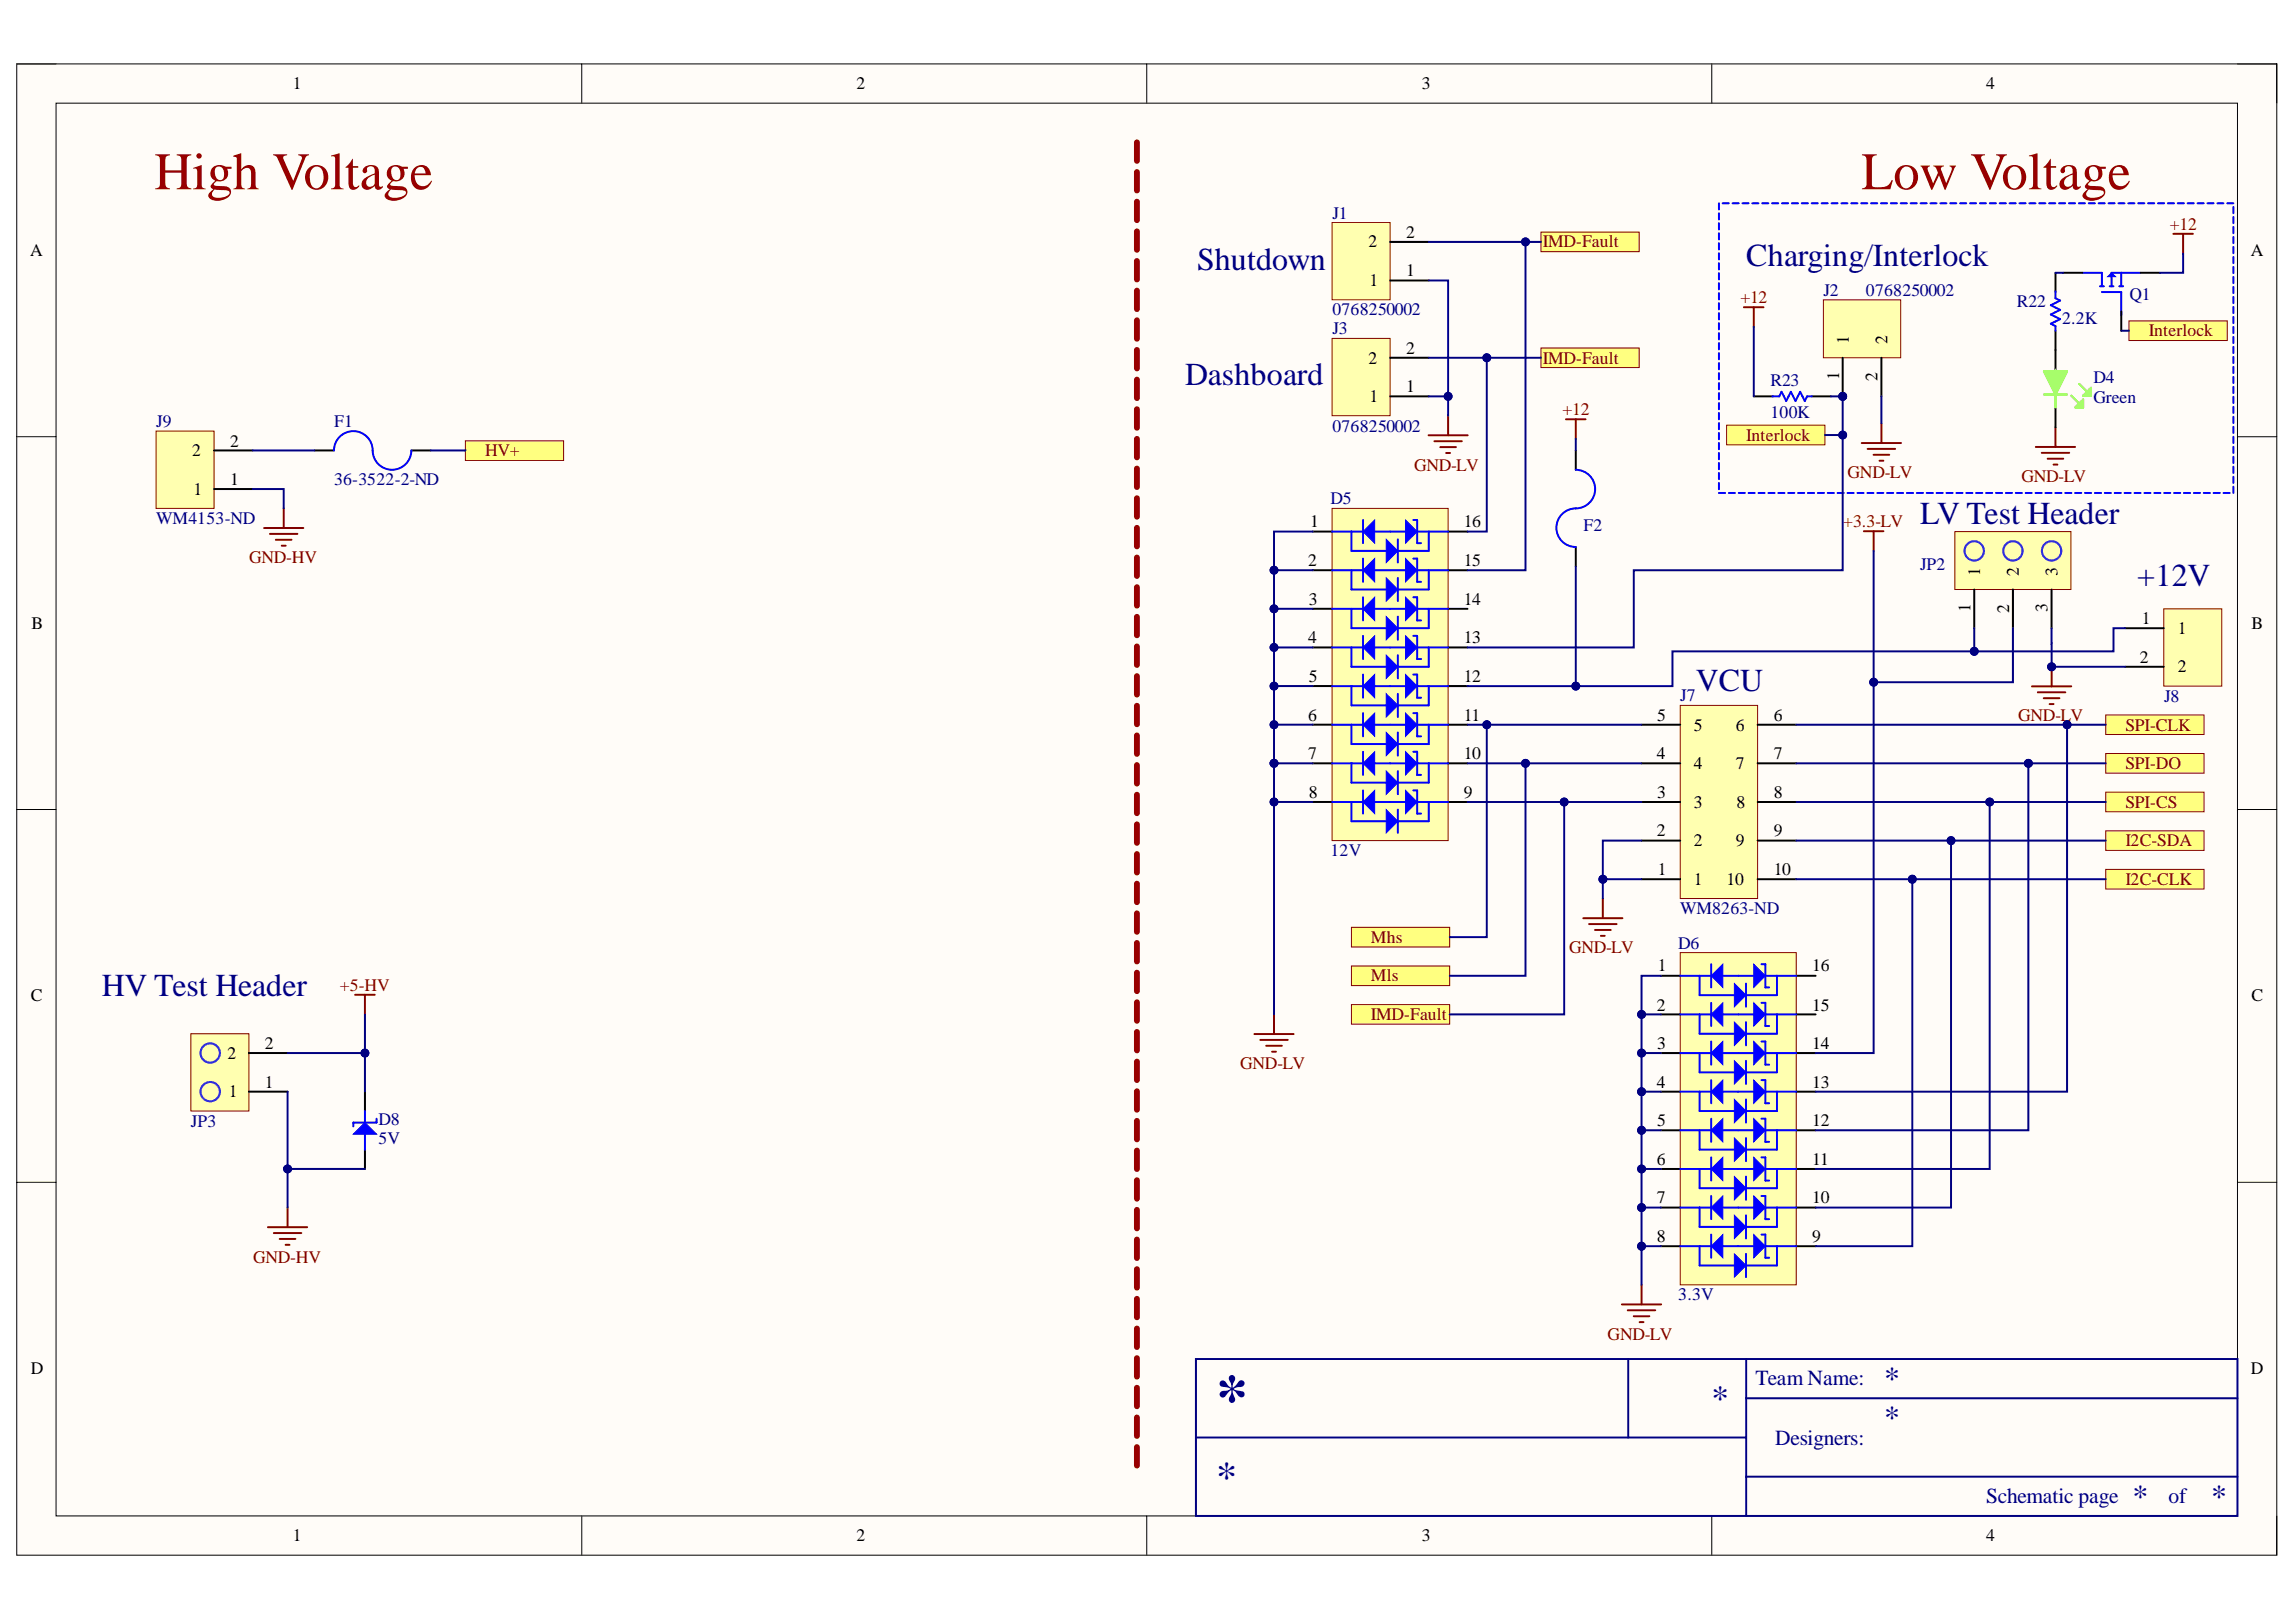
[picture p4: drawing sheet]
<svg xmlns="http://www.w3.org/2000/svg" width="297mm" height="210mm" viewBox="0 0 297 210" stroke-linecap="round" stroke-linejoin="round" font-family="sans-serif">
<defs><g id="words">
<text font-size="8.3" fill="#000080" x="157.3" y="183.7">*</text>
<g font-size="6.8" fill="#980000">
<text x="20" y="24.5">High Voltage</text>
<text x="240.8" y="24.5">Low Voltage</text>
</g>
<text font-size="5.5" fill="#000080" x="157.3" y="193">*</text>
<text font-size="4.6" fill="#000080" x="221.4" y="182.5">*</text>
<g font-size="4.1" fill="#000080">
<text x="154.9" y="34.9">Shutdown</text>
<text x="225.9" y="34.4">Charging/Interlock</text>
<text x="153.3" y="49.8">Dashboard</text>
<text x="248.4" y="67.8">LV Test Header</text>
<text x="276.5" y="75.9">+12V</text>
<text x="219.4" y="89.4">VCU</text>
<text x="13.2" y="128.8">HV Test Header</text>
<text x="243.8" y="179.8">*</text>
<text x="243.8" y="184.8">*</text>
<text x="275.9" y="195">*</text>
<text x="286.1" y="195">*</text>
</g>
<g font-size="2.8" fill="#000080">
<text x="227.1" y="179.3">Team Name:</text>
<text x="229.6" y="187">Designers:</text>
<text x="257" y="194.6">Schematic page</text>
<text x="280.6" y="194.6">of</text>
</g>
<g font-size="2.3">
<text x="37.9" y="11.6">1</text>
<text x="110.8" y="11.6">2</text>
<text x="184" y="11.6">3</text>
<text x="257" y="11.6">4</text>
<text x="3.9" y="33.1">A</text>
<text x="177" y="32">2</text>
<text x="181.9" y="35.7">1</text>
<text x="181.9" y="30.8">2</text>
<text x="291.2" y="33.1">A</text>
<text x="177.2" y="37">1</text>
<text x="177" y="47.1">2</text>
<text x="181.9" y="45.8">2</text>
<text x="239.2" y="44.5" transform="rotate(-90 239.2 44.5)">1</text>
<text x="244.2" y="44.5" transform="rotate(-90 244.2 44.5)">2</text>
<text x="177.2" y="52">1</text>
<text x="181.9" y="50.8">1</text>
<text x="237.9" y="49.2" transform="rotate(-90 237.9 49.2)">1</text>
<text x="242.9" y="49.3" transform="rotate(-90 242.9 49.3)">2</text>
<text x="24.9" y="59.1">2</text>
<text x="29.8" y="57.8">2</text>
<text x="25" y="64">1</text>
<text x="29.8" y="62.8">1</text>
<text x="169.5" y="68.3">1</text>
<text x="189.4" y="68.3">16</text>
<text x="169.2" y="73.2">2</text>
<text x="189.4" y="73.2">15</text>
<text x="256.2" y="74.5" transform="rotate(-90 256.2 74.5)">1</text>
<text x="261.2" y="74.5" transform="rotate(-90 261.2 74.5)">2</text>
<text x="266.2" y="74.5" transform="rotate(-90 266.2 74.5)">3</text>
<text x="4.1" y="81.4">B</text>
<text x="169.2" y="83.2">4</text>
<text x="169.3" y="78.2">3</text>
<text x="189.4" y="78.2">14</text>
<text x="189.4" y="83.2">13</text>
<text x="254.9" y="79.2" transform="rotate(-90 254.9 79.2)">1</text>
<text x="259.9" y="79.3" transform="rotate(-90 259.9 79.3)">2</text>
<text x="264.9" y="79.2" transform="rotate(-90 264.9 79.2)">3</text>
<text x="277.1" y="80.8">1</text>
<text x="281.7" y="82">1</text>
<text x="291.3" y="81.4">B</text>
<text x="169.3" y="88.3">5</text>
<text x="189.4" y="88.3">12</text>
<text x="276.8" y="85.8">2</text>
<text x="281.7" y="87">2</text>
<text x="169.2" y="93.3">6</text>
<text x="189.4" y="93.3">11</text>
<text x="214.4" y="93.3">5</text>
<text x="219.1" y="94.5">5</text>
<text x="224.6" y="94.5">6</text>
<text x="229.5" y="93.3">6</text>
<text x="169.2" y="98.3">7</text>
<text x="189.4" y="98.3">10</text>
<text x="214.3" y="98.3">4</text>
<text x="219.1" y="99.5">4</text>
<text x="224.6" y="99.5">7</text>
<text x="229.5" y="98.3">7</text>
<text x="169.3" y="103.2">8</text>
<text x="189.4" y="103.2">9</text>
<text x="214.4" y="103.2">3</text>
<text x="219.1" y="104.5">3</text>
<text x="224.6" y="104.5">8</text>
<text x="229.5" y="103.2">8</text>
<text x="214.3" y="108.2">2</text>
<text x="214.5" y="113.3">1</text>
<text x="219.1" y="109.5">2</text>
<text x="224.6" y="109.5">9</text>
<text x="229.5" y="108.2">9</text>
<text x="229.5" y="113.3">10</text>
<text x="219.1" y="114.6">1</text>
<text x="223.4" y="114.6">10</text>
<text x="214.5" y="125.7">1</text>
<text x="234.5" y="125.7">16</text>
<text x="4" y="129.6">C</text>
<text x="214.3" y="130.8">2</text>
<text x="234.5" y="130.8">15</text>
<text x="291.3" y="129.6">C</text>
<text x="29.4" y="137">2</text>
<text x="34.3" y="135.8">2</text>
<text x="214.4" y="135.8">3</text>
<text x="234.5" y="135.8">14</text>
<text x="29.6" y="142">1</text>
<text x="34.3" y="140.7">1</text>
<text x="214.3" y="140.7">4</text>
<text x="234.5" y="140.7">13</text>
<text x="214.4" y="145.7">5</text>
<text x="234.5" y="145.7">12</text>
<text x="214.3" y="150.7">6</text>
<text x="214.3" y="155.7">7</text>
<text x="234.5" y="150.7">11</text>
<text x="234.5" y="155.7">10</text>
<text x="214.3" y="160.8">8</text>
<text x="234.5" y="160.8">9</text>
<text x="4" y="177.8">D</text>
<text x="291.2" y="177.8">D</text>
<text x="37.9" y="199.5">1</text>
<text x="110.8" y="199.5">2</text>
<text x="184" y="199.5">3</text>
<text x="257" y="199.5">4</text>
</g>
<g font-size="2.3" fill="#000080">
<text x="172.4" y="28.3">J1</text>
<text x="172.4" y="40.8">0768250002</text>
<text x="235.9" y="38.3">J2</text>
<text x="241.4" y="38.3">0768250002</text>
<text x="260.9" y="39.8">R22</text>
<text x="266.8" y="42">2.2K</text>
<text x="275.5" y="38.8">Q1</text>
<text x="172.4" y="43.3">J3</text>
<text x="229" y="49.9">R23</text>
<text x="270.8" y="49.6">D4</text>
<text x="270.8" y="52.1">Green</text>
<text x="20.2" y="55.3">J9</text>
<text x="43.2" y="55.3">F1</text>
<text x="172.4" y="55.8">0768250002</text>
<text x="229" y="54.2">100K</text>
<text x="43.2" y="62.8">36-3522-2-ND</text>
<text x="172.1" y="65.2">D5</text>
<text x="20.2" y="67.8">WM4153-ND</text>
<text x="204.9" y="68.8">F2</text>
<text x="248.4" y="73.8">JP2</text>
<text x="217.4" y="90.7">J7</text>
<text x="280" y="90.8">J8</text>
<text x="172.1" y="110.8">12V</text>
<text x="217.4" y="118.3">WM8263-ND</text>
<text x="217.1" y="122.8">D6</text>
<text x="24.7" y="145.8">JP3</text>
<text x="49" y="145.6">D8</text>
<text x="49" y="148.1">5V</text>
<text x="217.1" y="168.3">3.3V</text>
</g>
<g font-size="2.3" fill="#800000">
<text x="280.7" y="29.7">+12</text>
<text x="199.6" y="32">IMD-Fault</text>
<text x="225.2" y="39.2">+12</text>
<text x="199.6" y="47.1">IMD-Fault</text>
<text x="278" y="43.5">Interlock</text>
<text x="202.1" y="53.7">+12</text>
<text x="62.8" y="59.1">HV+</text>
<text x="225.9" y="57">Interlock</text>
<text x="182.9" y="60.9">GND-LV</text>
<text x="239" y="61.8">GND-LV</text>
<text x="261.5" y="62.3">GND-LV</text>
<text x="238.4" y="68.3">+3.3-LV</text>
<text x="32.2" y="72.9">GND-HV</text>
<text x="261.1" y="93.4">GND-LV</text>
<text x="275" y="94.5">SPI-CLK</text>
<text x="275" y="99.5">SPI-DO</text>
<text x="275" y="104.5">SPI-CS</text>
<text x="275" y="109.5">I2C-SDA</text>
<text x="275" y="114.6">I2C-CLK</text>
<text x="177.4" y="122">Mhs</text>
<text x="203" y="123.3">GND-LV</text>
<text x="44" y="128.2">+5-HV</text>
<text x="177.4" y="127">Mls</text>
<text x="177.4" y="132">IMD-Fault</text>
<text x="160.4" y="138.4">GND-LV</text>
<text x="32.7" y="163.4">GND-HV</text>
<text x="208" y="173.4">GND-LV</text>
</g>
</g></defs>
<path d="M2.2 8.3h292.4v193h-292.4z" fill-rule="evenodd" fill="#fffcf8"/>
<path d="M2.2 8.3h292.4v193h-292.4z" fill="none" stroke="#000" stroke-width=".13"/>
<path d="M7.3 13.4h282.2v182.8h-282.2z" fill-rule="evenodd" fill="#fffcf8"/>
<g fill="none" stroke="#000" stroke-width=".13">
<path d="M2.2 8.3h5.1M7.3 13.4h282.2v182.8h-282.2zM75.3 8.3v5M148.4 8.3v5M221.5 8.3v5.1M289.5 8.3h5.1v5.1M2.2 56.5h5.1M289.5 56.5h5.1M2.2 104.8h5.1M289.5 104.8h5.1M2.2 153h5.1M289.5 153h5.1"/>
<path d="M75.3 196.2v5.1M148.4 196.2v5.1M221.5 196.2v5.1M294.6 196.2v5.1"/>
</g>
<g fill="none" stroke="#980000" stroke-width=".76">
<path d="M147.1 18.4v2.4M147.1 22.3v2.4M147.1 26.1v2.4M147.1 29.9v2.4M147.1 33.8v2.4M147.1 37.6v2.4M147.1 41.4v2.4M147.1 45.3v2.4M147.1 49.1v2.4M147.1 53v2.4M147.1 56.8v2.4M147.1 60.6v2.4"/>
<path d="M147.1 64.5v2.4M147.1 68.3v2.4M147.1 72.1v2.4M147.1 76v2.4M147.1 79.8v2.4M147.1 83.7v2.4M147.1 87.5v2.4M147.1 91.3v2.4M147.1 95.2v2.4M147.1 99v2.4M147.1 102.8v2.4M147.1 106.7v2.4"/>
<path d="M147.1 110.5v2.4M147.1 114.4v2.4M147.1 118.2v2.4M147.1 122v2.4M147.1 125.9v2.4M147.1 129.7v2.4M147.1 133.5v2.4M147.1 137.4v2.4M147.1 141.2v2.4M147.1 145.1v2.4M147.1 148.9v2.4M147.1 152.7v2.4"/>
<path d="M147.1 156.6v2.4M147.1 160.4v2.4M147.1 164.2v2.4M147.1 168.1v2.4M147.1 171.9v2.4M147.1 175.8v2.4M147.1 179.6v2.4M147.1 183.4v2.4M147.1 187.3v2.4"/>
</g>
<path d="M154.7 175.9h134.8v20.3h-134.8zM210.6 175.9v10.1M225.9 175.9v20.3M154.7 186h71.2M225.9 191.1h63.6M225.9 180.9h63.6" fill="none" stroke="#000080" stroke-width=".25"/>
<g fill="none" stroke="#800000" stroke-width=".25">
<path d="M225.6 39.8h2.6M226.9 39.8v2.5M202.6 54.3h2.5M203.9 54.3v2.5M240.9 57.3h5M241.6 58.1h3.6M242.4 58.9h2M243.1 59.6h.6M243.4 54.8v2.5M241.1 68.7h2.6M242.4 68.7v2.6M262.9 88.8h5.1"/>
<path d="M263.6 89.6h3.6M264.4 90.4h2M265.2 91.1h.5M265.4 86.3v2.5M45.9 128.7h2.6M47.2 128.7v2.6M34.7 158.8h5M35.4 159.6h3.6M37.2 156.3v2.5M36.2 160.3h2M36.9 161.1h.6"/>
</g>
<circle cx="265.4" cy="86.3" r=".51" fill="#000080"/>
<circle cx="265.4" cy="86.3" r=".51" fill="none" stroke="#000080" stroke-width=".13"/>
<path d="M252.9 68.8h15v7.5h-15z" fill-rule="evenodd" fill="#ffffb0"/>
<path d="M252.9 68.8h15v7.5h-15z" fill="none" stroke="#800000" stroke-width=".13"/>
<path d="M255.4 76.3v5M260.4 76.3v5M265.4 76.3v5" fill="none" stroke="#000" stroke-width=".25"/>
<g fill="none" stroke="#90f" stroke-width=".25">
<circle cx="255.4" cy="71.3" r="1.25"/>
<circle cx="260.4" cy="71.3" r="1.25"/>
<circle cx="265.4" cy="71.3" r="1.25"/>
</g>
<path d="M60.2 57h12.7v2.6h-12.7z" fill-rule="evenodd" fill="#ffff80"/>
<path d="M60.2 57h12.7v2.6h-12.7z" fill="none" stroke="#800000" stroke-width=".13"/>
<path d="M199.4 30h12.7v2.6h-12.7z" fill-rule="evenodd" fill="#ffff80"/>
<path d="M199.4 30h12.7v2.6h-12.7z" fill="none" stroke="#800000" stroke-width=".13"/>
<path d="M174.8 130h12.7v2.5h-12.7z" fill-rule="evenodd" fill="#ffff80"/>
<path d="M174.8 130h12.7v2.5h-12.7z" fill="none" stroke="#800000" stroke-width=".13"/>
<path d="M272.4 92.5h12.7v2.6h-12.7z" fill-rule="evenodd" fill="#ffff80"/>
<path d="M272.4 92.5h12.7v2.6h-12.7z" fill="none" stroke="#800000" stroke-width=".13"/>
<path d="M272.4 97.5h12.7v2.6h-12.7z" fill-rule="evenodd" fill="#ffff80"/>
<path d="M272.4 97.5h12.7v2.6h-12.7z" fill="none" stroke="#800000" stroke-width=".13"/>
<path d="M272.4 102.5h12.7v2.6h-12.7z" fill-rule="evenodd" fill="#ffff80"/>
<path d="M272.4 102.5h12.7v2.6h-12.7z" fill="none" stroke="#800000" stroke-width=".13"/>
<path d="M174.8 120h12.7v2.6h-12.7z" fill-rule="evenodd" fill="#ffff80"/>
<path d="M174.8 120h12.7v2.6h-12.7z" fill="none" stroke="#800000" stroke-width=".13"/>
<path d="M174.8 125h12.7v2.5h-12.7z" fill-rule="evenodd" fill="#ffff80"/>
<path d="M174.8 125h12.7v2.5h-12.7z" fill="none" stroke="#800000" stroke-width=".13"/>
<path d="M217.4 91.3h10v25h-10z" fill-rule="evenodd" fill="#ffffb0"/>
<path d="M217.4 91.3h10v25h-10z" fill="none" stroke="#800000" stroke-width=".13"/>
<path d="M212.4 98.8h5M212.4 93.8h5M227.4 98.8h5M227.4 93.8h5M212.4 113.8h5M212.4 108.8h5M212.4 103.8h5M227.4 113.8h5M227.4 108.8h5M227.4 103.8h5" fill="none" stroke="#000" stroke-width=".25"/>
<path d="M45.7 146.8l1.5-1.5 1.5 1.5z" fill="#00f"/>
<path d="M45.7 146.8l1.5-1.5 1.5 1.5z" fill="none" stroke="#00f" stroke-width=".13"/>
<path d="M47.2 143.8v1.5M47.2 146.8v2M48.7 144.8v.5h-3v.5" fill="none" stroke="#00f" stroke-width=".25"/>
<path d="M47.2 141.3v2.5M47.2 148.8v2.5" fill="none" stroke="#000" stroke-width=".25"/>
<path d="M172.3 28.8h7.5v10h-7.5z" fill-rule="evenodd" fill="#ffffb0"/>
<path d="M172.3 28.8h7.5v10h-7.5z" fill="none" stroke="#800000" stroke-width=".13"/>
<path d="M179.8 36.3h5M179.8 31.3h5" fill="none" stroke="#000" stroke-width=".25"/>
<path d="M172.3 43.8h7.5v10h-7.5z" fill-rule="evenodd" fill="#ffffb0"/>
<path d="M172.3 43.8h7.5v10h-7.5z" fill="none" stroke="#800000" stroke-width=".13"/>
<path d="M179.8 51.3h5M179.8 46.3h5" fill="none" stroke="#000" stroke-width=".25"/>
<path d="M199.4 45h12.7v2.6h-12.7z" fill-rule="evenodd" fill="#ffff80"/>
<path d="M199.4 45h12.7v2.6h-12.7z" fill="none" stroke="#800000" stroke-width=".13"/>
<path d="M184.8 56.3h5.1M185.6 57.1h3.5M186.3 57.9h2.1M187.1 58.6h.5M187.3 53.8v2.5" fill="none" stroke="#800000" stroke-width=".25"/>
<path d="M172.3 65.8h15v43h-15z" fill-rule="evenodd" fill="#ffffb0"/>
<path d="M172.3 65.8h15v43h-15z" fill="none" stroke="#800000" stroke-width=".13"/>
<path d="M176.3 68.8l1.5-1.5v3z" fill="#00f"/>
<path d="M176.3 68.8l1.5-1.5v3z" fill="none" stroke="#00f" stroke-width=".13"/>
<path d="M169.8 68.8h2.5M187.3 68.8h2.6" fill="none" stroke="#000" stroke-width=".25"/>
<path d="M174.8 68.8h1.5M177.8 68.8h2" fill="none" stroke="#00f" stroke-width=".25"/>
<path d="M181.8 67.3l1.5 1.5-1.5 1.5z" fill="#00f"/>
<path d="M181.8 67.3l1.5 1.5-1.5 1.5z" fill="none" stroke="#00f" stroke-width=".13"/>
<path d="M179.8 68.8h2M182.8 67.3h.5v3h.5M183.3 68.8h1.5" fill="none" stroke="#00f" stroke-width=".25"/>
<path d="M179.3 69.8l1.5 1.5-1.5 1.5z" fill="#00f"/>
<path d="M179.3 69.8l1.5 1.5-1.5 1.5z" fill="none" stroke="#00f" stroke-width=".13"/>
<path d="M174.8 68.8v2.5h4.5M176.3 67.3v3M180.8 69.8v3M184.8 68.8v2.5h-4" fill="none" stroke="#00f" stroke-width=".25"/>
<path d="M177.8 72.3v3l-1.5-1.5z" fill="#00f"/>
<path d="M177.8 72.3v3l-1.5-1.5z" fill="none" stroke="#00f" stroke-width=".13"/>
<path d="M169.8 73.8h2.5M187.3 73.8h2.6" fill="none" stroke="#000" stroke-width=".25"/>
<path d="M174.8 73.8h1.5M177.8 73.8h2" fill="none" stroke="#00f" stroke-width=".25"/>
<path d="M181.8 72.3l1.5 1.5-1.5 1.5z" fill="#00f"/>
<path d="M181.8 72.3l1.5 1.5-1.5 1.5z" fill="none" stroke="#00f" stroke-width=".13"/>
<path d="M179.8 73.8h2M182.8 72.3h.5v3h.5M183.3 73.8h1.5" fill="none" stroke="#00f" stroke-width=".25"/>
<path d="M179.3 74.8l1.5 1.5-1.5 1.5z" fill="#00f"/>
<path d="M179.3 74.8l1.5 1.5-1.5 1.5z" fill="none" stroke="#00f" stroke-width=".13"/>
<path d="M174.8 73.8v2.5h4.5M176.3 72.3v3M180.8 74.8v3M184.8 73.8v2.5h-4" fill="none" stroke="#00f" stroke-width=".25"/>
<path d="M176.3 78.8l1.5-1.5v3z" fill="#00f"/>
<path d="M176.3 78.8l1.5-1.5v3z" fill="none" stroke="#00f" stroke-width=".13"/>
<path d="M169.8 78.8h2.5M187.3 78.8h2.6" fill="none" stroke="#000" stroke-width=".25"/>
<path d="M174.8 78.8h1.5M177.8 78.8h2" fill="none" stroke="#00f" stroke-width=".25"/>
<path d="M181.8 77.3l1.5 1.5-1.5 1.5z" fill="#00f"/>
<path d="M181.8 77.3l1.5 1.5-1.5 1.5z" fill="none" stroke="#00f" stroke-width=".13"/>
<path d="M179.8 78.8h2M182.8 77.3h.5v3h.5M183.3 78.8h1.5" fill="none" stroke="#00f" stroke-width=".25"/>
<path d="M179.3 79.8l1.5 1.5-1.5 1.5z" fill="#00f"/>
<path d="M179.3 79.8l1.5 1.5-1.5 1.5z" fill="none" stroke="#00f" stroke-width=".13"/>
<path d="M174.8 78.8v2.5h4.5M176.3 77.3v3M180.8 79.8v3M184.8 78.8v2.5h-4" fill="none" stroke="#00f" stroke-width=".25"/>
<path d="M176.3 83.8l1.5-1.5v3z" fill="#00f"/>
<path d="M176.3 83.8l1.5-1.5v3z" fill="none" stroke="#00f" stroke-width=".13"/>
<path d="M169.8 83.8h2.5M187.3 83.8h2.6" fill="none" stroke="#000" stroke-width=".25"/>
<path d="M174.8 83.8h1.5M177.8 83.8h2" fill="none" stroke="#00f" stroke-width=".25"/>
<path d="M181.8 82.3l1.5 1.5-1.5 1.5z" fill="#00f"/>
<path d="M181.8 82.3l1.5 1.5-1.5 1.5z" fill="none" stroke="#00f" stroke-width=".13"/>
<path d="M179.8 83.8h2M182.8 82.3h.5v3h.5M183.3 83.8h1.5" fill="none" stroke="#00f" stroke-width=".25"/>
<path d="M179.3 84.8l1.5 1.5-1.5 1.5z" fill="#00f"/>
<path d="M179.3 84.8l1.5 1.5-1.5 1.5z" fill="none" stroke="#00f" stroke-width=".13"/>
<path d="M174.8 83.8v2.5h4.5M176.3 82.3v3M180.8 84.8v3M184.8 83.8v2.5h-4" fill="none" stroke="#00f" stroke-width=".25"/>
<path d="M176.3 88.8l1.5-1.5v3z" fill="#00f"/>
<path d="M176.3 88.8l1.5-1.5v3z" fill="none" stroke="#00f" stroke-width=".13"/>
<path d="M169.8 88.8h2.5M187.3 88.8h2.6" fill="none" stroke="#000" stroke-width=".25"/>
<path d="M174.8 88.8h1.5M177.8 88.8h2" fill="none" stroke="#00f" stroke-width=".25"/>
<path d="M181.8 87.3l1.5 1.5-1.5 1.5z" fill="#00f"/>
<path d="M181.8 87.3l1.5 1.5-1.5 1.5z" fill="none" stroke="#00f" stroke-width=".13"/>
<path d="M179.8 88.8h2M182.8 87.3h.5v3h.5M183.3 88.8h1.5" fill="none" stroke="#00f" stroke-width=".25"/>
<path d="M179.3 89.8l1.5 1.5-1.5 1.5z" fill="#00f"/>
<path d="M179.3 89.8l1.5 1.5-1.5 1.5z" fill="none" stroke="#00f" stroke-width=".13"/>
<path d="M174.8 88.8v2.5h4.5M176.3 87.3v3M180.8 89.8v3M184.8 88.8v2.5h-4" fill="none" stroke="#00f" stroke-width=".25"/>
<path d="M176.3 93.8l1.5-1.5v3z" fill="#00f"/>
<path d="M176.3 93.8l1.5-1.5v3z" fill="none" stroke="#00f" stroke-width=".13"/>
<path d="M169.8 93.8h2.5M187.3 93.8h2.6" fill="none" stroke="#000" stroke-width=".25"/>
<path d="M174.8 93.8h1.5M177.8 93.8h2" fill="none" stroke="#00f" stroke-width=".25"/>
<path d="M181.8 92.3l1.5 1.5-1.5 1.5z" fill="#00f"/>
<path d="M181.8 92.3l1.5 1.5-1.5 1.5z" fill="none" stroke="#00f" stroke-width=".13"/>
<path d="M179.8 93.8h2M182.8 92.3h.5v3h.5M183.3 93.8h1.5" fill="none" stroke="#00f" stroke-width=".25"/>
<path d="M179.3 94.8l1.5 1.5-1.5 1.5z" fill="#00f"/>
<path d="M179.3 94.8l1.5 1.5-1.5 1.5z" fill="none" stroke="#00f" stroke-width=".13"/>
<path d="M174.8 93.8v2.5h4.5M176.3 92.3v3M180.8 94.8v3M184.8 93.8v2.5h-4" fill="none" stroke="#00f" stroke-width=".25"/>
<path d="M176.3 98.8l1.5-1.5v3z" fill="#00f"/>
<path d="M176.3 98.8l1.5-1.5v3z" fill="none" stroke="#00f" stroke-width=".13"/>
<path d="M169.8 98.8h2.5M187.3 98.8h2.6" fill="none" stroke="#000" stroke-width=".25"/>
<path d="M174.8 98.8h1.5M177.8 98.8h2" fill="none" stroke="#00f" stroke-width=".25"/>
<path d="M181.8 97.3l1.5 1.5-1.5 1.5z" fill="#00f"/>
<path d="M181.8 97.3l1.5 1.5-1.5 1.5z" fill="none" stroke="#00f" stroke-width=".13"/>
<path d="M179.8 98.8h2M182.8 97.3h.5v3h.5M183.3 98.8h1.5" fill="none" stroke="#00f" stroke-width=".25"/>
<path d="M179.3 99.8l1.5 1.5-1.5 1.5z" fill="#00f"/>
<path d="M179.3 99.8l1.5 1.5-1.5 1.5z" fill="none" stroke="#00f" stroke-width=".13"/>
<path d="M174.8 98.8v2.5h4.5M176.3 97.3v3M180.8 99.8v3M184.8 98.8v2.5h-4" fill="none" stroke="#00f" stroke-width=".25"/>
<path d="M176.3 103.8l1.5-1.5v3z" fill="#00f"/>
<path d="M176.3 103.8l1.5-1.5v3z" fill="none" stroke="#00f" stroke-width=".13"/>
<path d="M169.8 103.8h2.5M187.3 103.8h2.6" fill="none" stroke="#000" stroke-width=".25"/>
<path d="M174.8 103.8h1.5M177.8 103.8h2" fill="none" stroke="#00f" stroke-width=".25"/>
<path d="M181.8 102.3l1.5 1.5-1.5 1.5z" fill="#00f"/>
<path d="M181.8 102.3l1.5 1.5-1.5 1.5z" fill="none" stroke="#00f" stroke-width=".13"/>
<path d="M179.8 103.8h2M182.8 102.3h.5v3h.5M183.3 103.8h1.5" fill="none" stroke="#00f" stroke-width=".25"/>
<path d="M179.3 104.8l1.5 1.5-1.5 1.5z" fill="#00f"/>
<path d="M179.3 104.8l1.5 1.5-1.5 1.5z" fill="none" stroke="#00f" stroke-width=".13"/>
<g fill="none" stroke="#00f" stroke-width=".25">
<path d="M172.3 68.8h2.5M172.3 73.8h2.5M172.3 78.8h2.5M184.8 68.8h2.5M184.8 73.8h2.5M184.8 78.8h2.5M172.3 83.8h2.5M172.3 88.8h2.5M172.3 93.8h2.5M172.3 98.8h2.5M184.8 83.8h2.5M184.8 88.8h2.5"/>
<path d="M184.8 93.8h2.5M184.8 98.8h2.5M172.3 103.8h2.5v2.5h4.5M176.3 102.3v3M180.8 104.8v3M187.3 103.8h-2.5v2.5h-4"/>
</g>
<path d="M162.3 133.8h5.1M163 134.6h3.6M163.8 135.3h2M164.6 136.1h.5M164.8 131.3v2.5" fill="none" stroke="#800000" stroke-width=".25"/>
<path d="M217.4 123.3h15v43h-15z" fill-rule="evenodd" fill="#ffffb0"/>
<path d="M217.4 123.3h15v43h-15z" fill="none" stroke="#800000" stroke-width=".13"/>
<path d="M221.4 126.3l1.5-1.5v3z" fill="#00f"/>
<path d="M221.4 126.3l1.5-1.5v3z" fill="none" stroke="#00f" stroke-width=".13"/>
<path d="M214.9 126.3h2.5M232.4 126.3h2.5" fill="none" stroke="#000" stroke-width=".25"/>
<path d="M219.9 126.3h1.5M222.9 126.3h2" fill="none" stroke="#00f" stroke-width=".25"/>
<path d="M226.9 124.8l1.5 1.5-1.5 1.5z" fill="#00f"/>
<path d="M226.9 124.8l1.5 1.5-1.5 1.5z" fill="none" stroke="#00f" stroke-width=".13"/>
<path d="M224.9 126.3h2M227.9 124.8h.5v3h.5M228.4 126.3h1.5" fill="none" stroke="#00f" stroke-width=".25"/>
<path d="M224.4 127.3l1.5 1.5-1.5 1.5z" fill="#00f"/>
<path d="M224.4 127.3l1.5 1.5-1.5 1.5z" fill="none" stroke="#00f" stroke-width=".13"/>
<path d="M219.9 126.3v2.5h4.5M221.4 124.8v3M225.9 127.3v3M229.9 126.3v2.5h-4" fill="none" stroke="#00f" stroke-width=".25"/>
<path d="M221.4 131.3l1.5-1.5v3z" fill="#00f"/>
<path d="M221.4 131.3l1.5-1.5v3z" fill="none" stroke="#00f" stroke-width=".13"/>
<path d="M214.9 131.3h2.5M232.4 131.3h2.5" fill="none" stroke="#000" stroke-width=".25"/>
<path d="M219.9 131.3h1.5M222.9 131.3h2" fill="none" stroke="#00f" stroke-width=".25"/>
<path d="M226.9 129.8l1.5 1.5-1.5 1.5z" fill="#00f"/>
<path d="M226.9 129.8l1.5 1.5-1.5 1.5z" fill="none" stroke="#00f" stroke-width=".13"/>
<path d="M224.9 131.3h2M227.9 129.8h.5v3h.5M228.4 131.3h1.5" fill="none" stroke="#00f" stroke-width=".25"/>
<path d="M224.4 132.3l1.5 1.5-1.5 1.5z" fill="#00f"/>
<path d="M224.4 132.3l1.5 1.5-1.5 1.5z" fill="none" stroke="#00f" stroke-width=".13"/>
<path d="M219.9 131.3v2.5h4.5M221.4 129.8v3M225.9 132.3v3M229.9 131.3v2.5h-4" fill="none" stroke="#00f" stroke-width=".25"/>
<path d="M221.4 136.3l1.5-1.5v3z" fill="#00f"/>
<path d="M221.4 136.3l1.5-1.5v3z" fill="none" stroke="#00f" stroke-width=".13"/>
<path d="M214.9 136.3h2.5M232.4 136.3h2.5" fill="none" stroke="#000" stroke-width=".25"/>
<path d="M219.9 136.3h1.5M222.9 136.3h2" fill="none" stroke="#00f" stroke-width=".25"/>
<path d="M226.9 134.8l1.5 1.5-1.5 1.5z" fill="#00f"/>
<path d="M226.9 134.8l1.5 1.5-1.5 1.5z" fill="none" stroke="#00f" stroke-width=".13"/>
<path d="M224.9 136.3h2M227.9 134.8h.5v3h.5M228.4 136.3h1.5" fill="none" stroke="#00f" stroke-width=".25"/>
<path d="M224.4 137.3l1.5 1.5-1.5 1.5z" fill="#00f"/>
<path d="M224.4 137.3l1.5 1.5-1.5 1.5z" fill="none" stroke="#00f" stroke-width=".13"/>
<path d="M219.9 136.3v2.5h4.5M221.4 134.8v3M225.9 137.3v3M229.9 136.3v2.5h-4" fill="none" stroke="#00f" stroke-width=".25"/>
<path d="M221.4 141.3l1.5-1.5v3z" fill="#00f"/>
<path d="M221.4 141.3l1.5-1.5v3z" fill="none" stroke="#00f" stroke-width=".13"/>
<path d="M214.9 141.3h2.5M232.4 141.3h2.5" fill="none" stroke="#000" stroke-width=".25"/>
<path d="M219.9 141.3h1.5M222.9 141.3h2" fill="none" stroke="#00f" stroke-width=".25"/>
<path d="M226.9 139.8l1.5 1.5-1.5 1.5z" fill="#00f"/>
<path d="M226.9 139.8l1.5 1.5-1.5 1.5z" fill="none" stroke="#00f" stroke-width=".13"/>
<path d="M227.9 139.8h.5v3h.5M224.9 141.3h2M228.4 141.3h1.5" fill="none" stroke="#00f" stroke-width=".25"/>
<path d="M224.4 142.3l1.5 1.5-1.5 1.5z" fill="#00f"/>
<path d="M224.4 142.3l1.5 1.5-1.5 1.5z" fill="none" stroke="#00f" stroke-width=".13"/>
<path d="M221.4 139.8v3M219.9 141.3v2.5h4.5M225.9 142.3v3M229.9 141.3v2.5h-4" fill="none" stroke="#00f" stroke-width=".25"/>
<path d="M221.4 146.3l1.5-1.5v3z" fill="#00f"/>
<path d="M221.4 146.3l1.5-1.5v3z" fill="none" stroke="#00f" stroke-width=".13"/>
<path d="M214.9 146.3h2.5M232.4 146.3h2.5" fill="none" stroke="#000" stroke-width=".25"/>
<path d="M219.9 146.3h1.5M222.9 146.3h2" fill="none" stroke="#00f" stroke-width=".25"/>
<path d="M226.9 144.8l1.5 1.5-1.5 1.5z" fill="#00f"/>
<path d="M226.9 144.8l1.5 1.5-1.5 1.5z" fill="none" stroke="#00f" stroke-width=".13"/>
<path d="M224.9 146.3h2M227.9 144.8h.5v3h.5M228.4 146.3h1.5" fill="none" stroke="#00f" stroke-width=".25"/>
<path d="M224.4 147.3l1.5 1.5-1.5 1.5z" fill="#00f"/>
<path d="M224.4 147.3l1.5 1.5-1.5 1.5z" fill="none" stroke="#00f" stroke-width=".13"/>
<path d="M219.9 146.3v2.5h4.5M221.4 144.8v3M225.9 147.3v3M229.9 146.3v2.5h-4" fill="none" stroke="#00f" stroke-width=".25"/>
<path d="M221.4 151.3l1.5-1.5v3z" fill="#00f"/>
<path d="M221.4 151.3l1.5-1.5v3z" fill="none" stroke="#00f" stroke-width=".13"/>
<path d="M214.9 151.3h2.5M232.4 151.3h2.5" fill="none" stroke="#000" stroke-width=".25"/>
<path d="M219.9 151.3h1.5M222.9 151.3h2" fill="none" stroke="#00f" stroke-width=".25"/>
<path d="M226.9 149.8l1.5 1.5-1.5 1.5z" fill="#00f"/>
<path d="M226.9 149.8l1.5 1.5-1.5 1.5z" fill="none" stroke="#00f" stroke-width=".13"/>
<path d="M224.9 151.3h2M227.9 149.8h.5v3h.5M228.4 151.3h1.5" fill="none" stroke="#00f" stroke-width=".25"/>
<path d="M224.4 152.3l1.5 1.5-1.5 1.5z" fill="#00f"/>
<path d="M224.4 152.3l1.5 1.5-1.5 1.5z" fill="none" stroke="#00f" stroke-width=".13"/>
<path d="M219.9 151.3v2.5h4.5M221.4 149.8v3M225.9 152.3v3M229.9 151.3v2.5h-4" fill="none" stroke="#00f" stroke-width=".25"/>
<path d="M221.4 156.3l1.5-1.5v3z" fill="#00f"/>
<path d="M221.4 156.3l1.5-1.5v3z" fill="none" stroke="#00f" stroke-width=".13"/>
<path d="M214.9 156.3h2.5M232.4 156.3h2.5" fill="none" stroke="#000" stroke-width=".25"/>
<path d="M219.9 156.3h1.5M222.9 156.3h2" fill="none" stroke="#00f" stroke-width=".25"/>
<path d="M226.9 154.8l1.5 1.5-1.5 1.5z" fill="#00f"/>
<path d="M226.9 154.8l1.5 1.5-1.5 1.5z" fill="none" stroke="#00f" stroke-width=".13"/>
<path d="M224.9 156.3h2M227.9 154.8h.5v3h.5M228.4 156.3h1.5" fill="none" stroke="#00f" stroke-width=".25"/>
<path d="M224.4 157.3l1.5 1.5-1.5 1.5z" fill="#00f"/>
<path d="M224.4 157.3l1.5 1.5-1.5 1.5z" fill="none" stroke="#00f" stroke-width=".13"/>
<path d="M219.9 156.3v2.5h4.5M221.4 154.8v3M225.9 157.3v3M229.9 156.3v2.5h-4" fill="none" stroke="#00f" stroke-width=".25"/>
<path d="M221.4 161.3l1.5-1.5v3z" fill="#00f"/>
<path d="M221.4 161.3l1.5-1.5v3z" fill="none" stroke="#00f" stroke-width=".13"/>
<path d="M214.9 161.3h2.5M232.4 161.3h2.5" fill="none" stroke="#000" stroke-width=".25"/>
<path d="M219.9 161.3h1.5M222.9 161.3h2" fill="none" stroke="#00f" stroke-width=".25"/>
<path d="M226.9 159.8l1.5 1.5-1.5 1.5z" fill="#00f"/>
<path d="M226.9 159.8l1.5 1.5-1.5 1.5z" fill="none" stroke="#00f" stroke-width=".13"/>
<path d="M227.9 159.8h.5v3h.5M224.9 161.3h2M228.4 161.3h1.5" fill="none" stroke="#00f" stroke-width=".25"/>
<path d="M224.4 162.3l1.5 1.5-1.5 1.5z" fill="#00f"/>
<path d="M224.4 162.3l1.5 1.5-1.5 1.5z" fill="none" stroke="#00f" stroke-width=".13"/>
<g fill="none" stroke="#00f" stroke-width=".25">
<path d="M217.4 126.3h2.5M217.4 131.3h2.5M217.4 136.3h2.5M229.9 126.3h2.5M229.9 131.3h2.5M229.9 136.3h2.5M217.4 141.3h2.5M217.4 146.3h2.5M217.4 151.3h2.5M217.4 156.3h2.5M221.4 159.8v3M229.9 141.3h2.5"/>
<path d="M229.9 146.3h2.5M229.9 151.3h2.5M229.9 156.3h2.5M217.4 161.3h2.5v2.5h4.5M225.9 162.3v3M232.4 161.3h-2.5v2.5h-4"/>
</g>
<path d="M204.8 118.8h5.1M205.6 119.6h3.5M207.4 116.3v2.5M206.3 120.3h2.1M207.1 121.1h.5M209.8 168.8h5.1M210.6 169.6h3.5M211.4 170.3h2M212.1 171.1h.5M212.4 166.3v2.5" fill="none" stroke="#800000" stroke-width=".25"/>
<path d="M223.4 55h12.7v2.6h-12.7z" fill-rule="evenodd" fill="#ffff80"/>
<path d="M223.4 55h12.7v2.6h-12.7z" fill="none" stroke="#800000" stroke-width=".13"/>
<path d="M281.2 30.3h2.5M282.4 30.3v2.5M263.4 57.8h5.1M264.1 58.6h3.6M264.9 59.4h2M265.9 55.3v2.5M265.7 60.1h.5" fill="none" stroke="#800000" stroke-width=".25"/>
<path d="M265.9 45.3v2.5M265.9 52.8v2.5" fill="none" stroke="#000" stroke-width=".25"/>
<path d="M264.4 48.1h3l-1.5 2.9z" fill="#0f0"/>
<path d="M264.4 48.1h3l-1.5 2.9z" fill="none" stroke="#0f0" stroke-width=".13"/>
<path d="M264.4 48.1h3l-1.5 2.9zM264.4 51h3M265.9 47.8v1M265.9 51v1.8M268 51.2l1 1M268.5 52.7l1-1v1z" fill="none" stroke="#0f0" stroke-width=".25"/>
<path d="M268.5 52.7l1-1v1z" fill="#0f0"/>
<path d="M268.5 52.7l1-1v1z" fill="none" stroke="#0f0" stroke-width=".13"/>
<path d="M269 49.7l1 1M269.5 51.2l1-1v1z" fill="none" stroke="#0f0" stroke-width=".25"/>
<path d="M269.5 51.2l1-1v1z" fill="#0f0"/>
<path d="M269.5 51.2l1-1v1z" fill="none" stroke="#0f0" stroke-width=".13"/>
<path d="M265.9 35.3v2.5M265.9 42.8v2.5" fill="none" stroke="#000" stroke-width=".25"/>
<path d="M265.9 37.7v.9l.6 .3-1.2 .6 1.2 .6-1.2 .6 1.2 .6-1.2 .6 .6 .3v.6M269.4 35.3h2.5v1.7M271.7 37h.5M271.9 37.8h2.5v3M272.9 37h.5M274.2 37h.5M274.4 35.3v1.7M276.9 35.3h-3.7v1.7" fill="none" stroke="#00f" stroke-width=".25"/>
<path d="M272.7 35.8l.5-.5 .5 .5z" fill="#00f"/>
<path d="M272.7 35.8l.5-.5 .5 .5z" fill="none" stroke="#00f" stroke-width=".13"/>
<path d="M266.9 35.3h2.5M276.9 35.3h2.5M274.4 40.3v2.5" fill="none" stroke="#000" stroke-width=".25"/>
<path d="M275.4 41.5h12.7v2.6h-12.7z" fill-rule="evenodd" fill="#ffff80"/>
<path d="M275.4 41.5h12.7v2.6h-12.7z" fill="none" stroke="#800000" stroke-width=".13"/>
<g fill="none" stroke="#00f" stroke-width=".25">
<path d="M222.4 26.3v.8M222.4 27.6v.8M222.4 28.9v.8M222.4 30.2v.8M222.4 31.5v.8M222.4 32.8v.8M222.4 34.1v.8M222.4 35.3v.9M222.4 36.6v.8M222.4 37.9v.8M222.4 39.2v.8M222.9 26.3h.8"/>
<path d="M224.1 26.3h.8M225.4 26.3h.8M226.7 26.3h.8M228 26.3h.8M229.3 26.3h.8M230.5 26.3h.8M231.8 26.3h.8M233.1 26.3h.8M234.4 26.3h.8M235.7 26.3h.8M236.9 26.3h.8M238.2 26.3h.8"/>
<path d="M239.5 26.3h.8M240.8 26.3h.8M242.1 26.3h.8M243.3 26.3h.8M244.6 26.3h.8M245.9 26.3h.8M247.2 26.3h.8M248.5 26.3h.8M249.7 26.3h.8M251 26.3h.8M252.3 26.3h.8M253.6 26.3h.8"/>
<path d="M254.9 26.3h.8M256.1 26.3h.8M257.4 26.3h.8M258.7 26.3h.8M260 26.3h.8M261.3 26.3h.8M262.5 26.3h.8M263.8 26.3h.8M265.1 26.3h.8M266.4 26.3h.8M267.7 26.3h.8M268.9 26.3h.8"/>
<path d="M270.2 26.3h.8M271.5 26.3h.8M272.8 26.3h.8M274.1 26.3h.8M275.3 26.3h.8M276.6 26.3h.8M277.9 26.3h.8M279.2 26.3h.8M280.5 26.3h.8M281.7 26.3h.8M283 26.3h.8M284.3 26.3h.8"/>
<path d="M285.6 26.3h.8M286.9 26.3h.8M288.1 26.3h.8M288.9 26.8v.8M288.9 28.1v.8M288.9 29.4v.8M288.9 30.7v.8M288.9 32v.8M288.9 33.3v.8M288.9 34.5v.8M288.9 35.8v.8M288.9 37.1v.8"/>
<path d="M288.9 38.4v.8M288.9 39.7v.8M222.4 40.5v.8M222.4 41.8v.8M222.4 43.1v.8M222.4 44.4v.8M222.4 45.7v.8M222.4 47v.8M222.4 48.3v.8M222.4 49.6v.8M222.4 50.9v.8M222.4 52.2v.8"/>
<path d="M222.4 53.4v.9M222.4 54.7v.8M222.4 56v.8M222.4 57.3v.8M222.4 58.6v.8M222.4 59.9v.8M229.3 51.3h.9l.3-.6 .6 1.2 .6-1.2 .6 1.2 .6-1.2 .6 1.2 .3-.6h.6M288.9 41v.8M288.9 42.3v.8M288.9 43.6v.8M288.9 44.9v.8M288.9 46.2v.8"/>
<path d="M288.9 47.5v.8M288.9 48.8v.8M288.9 50.1v.8M288.9 51.3v.9M288.9 52.6v.8M288.9 53.9v.8M288.9 55.2v.8M288.9 56.5v.8M288.9 57.8v.8M288.9 59.1v.8M222.4 61.2v.8M222.4 62.5v.8"/>
<path d="M222.4 63.8h.8M223.7 63.8h.8M224.9 63.8h.8M226.2 63.8h.8M227.5 63.8h.8M228.8 63.8h.8M230.1 63.8h.8M231.3 63.8h.8M232.6 63.8h.8M233.9 63.8h.8M235.2 63.8h.8M236.5 63.8h.8"/>
<path d="M237.7 63.8h.8M239 63.8h.8M240.3 63.8h.8M241.6 63.8h.8M242.9 63.8h.8M244.1 63.8h.8M245.4 63.8h.8M246.7 63.8h.8M248 63.8h.8M249.3 63.8h.8M250.5 63.8h.8M251.8 63.8h.8"/>
<path d="M253.1 63.8h.8M254.4 63.8h.8M255.7 63.8h.8M256.9 63.8h.8M258.2 63.8h.8M259.5 63.8h.8M260.8 63.8h.8M262.1 63.8h.8M263.3 63.8h.8M264.6 63.8h.8M265.9 63.8h.8M267.2 63.8h.8"/>
<path d="M268.5 63.8h.8M269.7 63.8h.8M271 63.8h.8M272.3 63.8h.8M273.6 63.8h.8M274.9 63.8h.8M276.1 63.8h.8M277.4 63.8h.8M278.7 63.8h.8M280 63.8h.8M281.3 63.8h.8M282.5 63.8h.8"/>
<path d="M283.8 63.8h.8M285.1 63.8h.8M286.4 63.8h.8M287.7 63.8h.8M288.9 60.4v.8M288.9 61.7v.8M288.9 63v.8"/>
</g>
<path d="M226.9 51.3h2.5M234.4 51.3h2.5" fill="none" stroke="#000" stroke-width=".25"/>
<path d="M272.4 107.5h12.7v2.5h-12.7z" fill-rule="evenodd" fill="#ffff80"/>
<path d="M272.4 107.5h12.7v2.5h-12.7z" fill="none" stroke="#800000" stroke-width=".13"/>
<path d="M272.4 112.5h12.7v2.6h-12.7z" fill-rule="evenodd" fill="#ffff80"/>
<path d="M272.4 112.5h12.7v2.6h-12.7z" fill="none" stroke="#800000" stroke-width=".13"/>
<circle cx="238.4" cy="51.3" r=".51" fill="#000080"/>
<circle cx="238.4" cy="51.3" r=".51" fill="none" stroke="#000080" stroke-width=".13"/>
<path d="M235.9 38.8h10v7.5h-10z" fill-rule="evenodd" fill="#ffffb0"/>
<path d="M235.9 38.8h10v7.5h-10z" fill="none" stroke="#800000" stroke-width=".13"/>
<path d="M238.4 46.3v5" fill="none" stroke="#000" stroke-width=".25"/>
<circle cx="238.4" cy="51.3" r=".51" fill="#000080"/>
<circle cx="238.4" cy="51.3" r=".51" fill="none" stroke="#000080" stroke-width=".13"/>
<path d="M243.4 46.3v5" fill="none" stroke="#000" stroke-width=".25"/>
<path d="M20.2 55.8h7.5v10h-7.5z" fill-rule="evenodd" fill="#ffffb0"/>
<path d="M20.2 55.8h7.5v10h-7.5z" fill="none" stroke="#800000" stroke-width=".13"/>
<path d="M27.7 58.3h5M27.7 63.3h5" fill="none" stroke="#000" stroke-width=".25"/>
<path d="M34.2 68.3h5M34.9 69.1h3.6M35.7 69.9h2M36.4 70.6h.6M36.7 65.8v2.5" fill="none" stroke="#800000" stroke-width=".25"/>
<path d="M24.7 133.8h7.5v10h-7.5z" fill-rule="evenodd" fill="#ffffb0"/>
<path d="M24.7 133.8h7.5v10h-7.5z" fill="none" stroke="#800000" stroke-width=".13"/>
<path d="M40.7 58.3h2.5M53.2 58.3h2.5M203.9 58.3v2.5M203.9 70.8v2.5M32.2 136.3h5M32.2 141.3h5" fill="none" stroke="#000" stroke-width=".25"/>
<g fill="none" stroke="#90f" stroke-width=".25">
<circle cx="27.2" cy="136.3" r="1.25"/>
<circle cx="27.2" cy="141.3" r="1.25"/>
</g>
<path d="M43.2 58.3a2.5 2.5 0 0 1 2.5-2.5 2.5 2.5 0 0 1 2.5 2.5 2.5 2.5 0 0 0 2.5 2.5 2.5 2.5 0 0 0 2.5-2.5M203.9 60.8a2.5 2.5 0 0 1 2.5 2.5 2.5 2.5 0 0 1-2.5 2.5 2.5 2.5 0 0 0-2.5 2.5 2.5 2.5 0 0 0 2.5 2.5" fill="none" stroke="#00f" stroke-width=".25"/>
<path d="M164.8 98.8v5" fill="none" stroke="#000080" stroke-width=".25"/>
<circle cx="164.8" cy="103.8" r=".51" fill="#000080"/>
<circle cx="164.8" cy="103.8" r=".51" fill="none" stroke="#000080" stroke-width=".13"/>
<circle cx="164.8" cy="98.8" r=".51" fill="#000080"/>
<circle cx="164.8" cy="98.8" r=".51" fill="none" stroke="#000080" stroke-width=".13"/>
<path d="M32.7 58.3h8M32.7 63.3h4v2.5M37.2 141.3v15" fill="none" stroke="#000080" stroke-width=".25"/>
<circle cx="37.2" cy="151.3" r=".51" fill="#000080"/>
<circle cx="37.2" cy="151.3" r=".51" fill="none" stroke="#000080" stroke-width=".13"/>
<path d="M47.2 131.3v5h-10" fill="none" stroke="#000080" stroke-width=".25"/>
<circle cx="47.2" cy="136.3" r=".51" fill="#000080"/>
<circle cx="47.2" cy="136.3" r=".51" fill="none" stroke="#000080" stroke-width=".13"/>
<path d="M37.2 151.3h10" fill="none" stroke="#000080" stroke-width=".25"/>
<circle cx="37.2" cy="151.3" r=".51" fill="#000080"/>
<circle cx="37.2" cy="151.3" r=".51" fill="none" stroke="#000080" stroke-width=".13"/>
<path d="M47.2 136.3v5" fill="none" stroke="#000080" stroke-width=".25"/>
<circle cx="47.2" cy="136.3" r=".51" fill="#000080"/>
<circle cx="47.2" cy="136.3" r=".51" fill="none" stroke="#000080" stroke-width=".13"/>
<path d="M55.7 58.3h4.5M169.8 103.8h-5v27.5" fill="none" stroke="#000080" stroke-width=".25"/>
<circle cx="164.8" cy="103.8" r=".51" fill="#000080"/>
<circle cx="164.8" cy="103.8" r=".51" fill="none" stroke="#000080" stroke-width=".13"/>
<path d="M164.8 98.8h5" fill="none" stroke="#000080" stroke-width=".25"/>
<circle cx="164.8" cy="98.8" r=".51" fill="#000080"/>
<circle cx="164.8" cy="98.8" r=".51" fill="none" stroke="#000080" stroke-width=".13"/>
<path d="M169.8 93.8h-5v5" fill="none" stroke="#000080" stroke-width=".25"/>
<circle cx="164.8" cy="93.8" r=".51" fill="#000080"/>
<circle cx="164.8" cy="93.8" r=".51" fill="none" stroke="#000080" stroke-width=".13"/>
<circle cx="164.8" cy="98.8" r=".51" fill="#000080"/>
<circle cx="164.8" cy="98.8" r=".51" fill="none" stroke="#000080" stroke-width=".13"/>
<path d="M169.8 88.8h-5v5" fill="none" stroke="#000080" stroke-width=".25"/>
<circle cx="164.8" cy="88.8" r=".51" fill="#000080"/>
<circle cx="164.8" cy="88.8" r=".51" fill="none" stroke="#000080" stroke-width=".13"/>
<circle cx="164.8" cy="93.8" r=".51" fill="#000080"/>
<circle cx="164.8" cy="93.8" r=".51" fill="none" stroke="#000080" stroke-width=".13"/>
<path d="M169.8 83.8h-5v5" fill="none" stroke="#000080" stroke-width=".25"/>
<circle cx="164.8" cy="83.8" r=".51" fill="#000080"/>
<circle cx="164.8" cy="83.8" r=".51" fill="none" stroke="#000080" stroke-width=".13"/>
<circle cx="164.8" cy="88.8" r=".51" fill="#000080"/>
<circle cx="164.8" cy="88.8" r=".51" fill="none" stroke="#000080" stroke-width=".13"/>
<path d="M169.8 78.8h-5v5" fill="none" stroke="#000080" stroke-width=".25"/>
<circle cx="164.8" cy="78.8" r=".51" fill="#000080"/>
<circle cx="164.8" cy="78.8" r=".51" fill="none" stroke="#000080" stroke-width=".13"/>
<circle cx="164.8" cy="83.8" r=".51" fill="#000080"/>
<circle cx="164.8" cy="83.8" r=".51" fill="none" stroke="#000080" stroke-width=".13"/>
<path d="M169.8 73.8h-5v5" fill="none" stroke="#000080" stroke-width=".25"/>
<circle cx="164.8" cy="73.8" r=".51" fill="#000080"/>
<circle cx="164.8" cy="73.8" r=".51" fill="none" stroke="#000080" stroke-width=".13"/>
<circle cx="164.8" cy="78.8" r=".51" fill="#000080"/>
<circle cx="164.8" cy="78.8" r=".51" fill="none" stroke="#000080" stroke-width=".13"/>
<path d="M169.8 68.8h-5v5" fill="none" stroke="#000080" stroke-width=".25"/>
<circle cx="164.8" cy="73.8" r=".51" fill="#000080"/>
<circle cx="164.8" cy="73.8" r=".51" fill="none" stroke="#000080" stroke-width=".13"/>
<path d="M184.8 51.3h2.5v2.5" fill="none" stroke="#000080" stroke-width=".25"/>
<circle cx="187.3" cy="51.3" r=".51" fill="#000080"/>
<circle cx="187.3" cy="51.3" r=".51" fill="none" stroke="#000080" stroke-width=".13"/>
<path d="M184.8 46.3h14.6" fill="none" stroke="#000080" stroke-width=".25"/>
<circle cx="192.3" cy="46.3" r=".51" fill="#000080"/>
<circle cx="192.3" cy="46.3" r=".51" fill="none" stroke="#000080" stroke-width=".13"/>
<path d="M184.8 36.3h2.5v15" fill="none" stroke="#000080" stroke-width=".25"/>
<circle cx="187.3" cy="51.3" r=".51" fill="#000080"/>
<circle cx="187.3" cy="51.3" r=".51" fill="none" stroke="#000080" stroke-width=".13"/>
<path d="M184.8 31.3h14.6" fill="none" stroke="#000080" stroke-width=".25"/>
<circle cx="197.4" cy="31.3" r=".51" fill="#000080"/>
<circle cx="197.4" cy="31.3" r=".51" fill="none" stroke="#000080" stroke-width=".13"/>
<path d="M202.4 103.8v27.5h-14.9" fill="none" stroke="#000080" stroke-width=".25"/>
<circle cx="202.4" cy="103.8" r=".51" fill="#000080"/>
<circle cx="202.4" cy="103.8" r=".51" fill="none" stroke="#000080" stroke-width=".13"/>
<path d="M197.4 98.8v27.5h-9.9" fill="none" stroke="#000080" stroke-width=".25"/>
<circle cx="197.4" cy="98.8" r=".51" fill="#000080"/>
<circle cx="197.4" cy="98.8" r=".51" fill="none" stroke="#000080" stroke-width=".13"/>
<path d="M192.3 93.8v27.5h-4.8" fill="none" stroke="#000080" stroke-width=".25"/>
<circle cx="192.3" cy="93.8" r=".51" fill="#000080"/>
<circle cx="192.3" cy="93.8" r=".51" fill="none" stroke="#000080" stroke-width=".13"/>
<path d="M189.9 103.8h22.5" fill="none" stroke="#000080" stroke-width=".25"/>
<circle cx="202.4" cy="103.8" r=".51" fill="#000080"/>
<circle cx="202.4" cy="103.8" r=".51" fill="none" stroke="#000080" stroke-width=".13"/>
<path d="M189.9 98.8h22.5" fill="none" stroke="#000080" stroke-width=".25"/>
<circle cx="197.4" cy="98.8" r=".51" fill="#000080"/>
<circle cx="197.4" cy="98.8" r=".51" fill="none" stroke="#000080" stroke-width=".13"/>
<path d="M189.9 93.8h22.5" fill="none" stroke="#000080" stroke-width=".25"/>
<circle cx="192.3" cy="93.8" r=".51" fill="#000080"/>
<circle cx="192.3" cy="93.8" r=".51" fill="none" stroke="#000080" stroke-width=".13"/>
<path d="M255.4 84.3h-39v4.5h-26.5" fill="none" stroke="#000080" stroke-width=".25"/>
<circle cx="203.9" cy="88.8" r=".51" fill="#000080"/>
<circle cx="203.9" cy="88.8" r=".51" fill="none" stroke="#000080" stroke-width=".13"/>
<circle cx="255.4" cy="84.3" r=".51" fill="#000080"/>
<circle cx="255.4" cy="84.3" r=".51" fill="none" stroke="#000080" stroke-width=".13"/>
<path d="M238.4 56.3v17.5h-27v10h-21.5" fill="none" stroke="#000080" stroke-width=".25"/>
<circle cx="238.4" cy="56.3" r=".51" fill="#000080"/>
<circle cx="238.4" cy="56.3" r=".51" fill="none" stroke="#000080" stroke-width=".13"/>
<path d="M197.4 31.3v42.5h-7.5" fill="none" stroke="#000080" stroke-width=".25"/>
<circle cx="197.4" cy="31.3" r=".51" fill="#000080"/>
<circle cx="197.4" cy="31.3" r=".51" fill="none" stroke="#000080" stroke-width=".13"/>
<path d="M192.3 46.3v22.5h-2.4" fill="none" stroke="#000080" stroke-width=".25"/>
<circle cx="192.3" cy="46.3" r=".51" fill="#000080"/>
<circle cx="192.3" cy="46.3" r=".51" fill="none" stroke="#000080" stroke-width=".13"/>
<path d="M203.9 56.8v1.5M212.4 113.8h-5v2.5" fill="none" stroke="#000080" stroke-width=".25"/>
<circle cx="207.4" cy="113.8" r=".51" fill="#000080"/>
<circle cx="207.4" cy="113.8" r=".51" fill="none" stroke="#000080" stroke-width=".13"/>
<path d="M212.4 108.8h-5v5" fill="none" stroke="#000080" stroke-width=".25"/>
<circle cx="207.4" cy="113.8" r=".51" fill="#000080"/>
<circle cx="207.4" cy="113.8" r=".51" fill="none" stroke="#000080" stroke-width=".13"/>
<path d="M212.4 161.3h2.5" fill="none" stroke="#000080" stroke-width=".25"/>
<circle cx="212.4" cy="161.3" r=".51" fill="#000080"/>
<circle cx="212.4" cy="161.3" r=".51" fill="none" stroke="#000080" stroke-width=".13"/>
<path d="M212.4 156.3h2.5" fill="none" stroke="#000080" stroke-width=".25"/>
<circle cx="212.4" cy="156.3" r=".51" fill="#000080"/>
<circle cx="212.4" cy="156.3" r=".51" fill="none" stroke="#000080" stroke-width=".13"/>
<path d="M212.4 151.3h2.5" fill="none" stroke="#000080" stroke-width=".25"/>
<circle cx="212.4" cy="151.3" r=".51" fill="#000080"/>
<circle cx="212.4" cy="151.3" r=".51" fill="none" stroke="#000080" stroke-width=".13"/>
<path d="M212.4 146.3h2.5" fill="none" stroke="#000080" stroke-width=".25"/>
<circle cx="212.4" cy="146.3" r=".51" fill="#000080"/>
<circle cx="212.4" cy="146.3" r=".51" fill="none" stroke="#000080" stroke-width=".13"/>
<path d="M212.4 141.3h2.5" fill="none" stroke="#000080" stroke-width=".25"/>
<circle cx="212.4" cy="141.3" r=".51" fill="#000080"/>
<circle cx="212.4" cy="141.3" r=".51" fill="none" stroke="#000080" stroke-width=".13"/>
<path d="M212.4 136.3h2.5" fill="none" stroke="#000080" stroke-width=".25"/>
<circle cx="212.4" cy="136.3" r=".51" fill="#000080"/>
<circle cx="212.4" cy="136.3" r=".51" fill="none" stroke="#000080" stroke-width=".13"/>
<path d="M212.4 131.3h2.5" fill="none" stroke="#000080" stroke-width=".25"/>
<circle cx="212.4" cy="131.3" r=".51" fill="#000080"/>
<circle cx="212.4" cy="131.3" r=".51" fill="none" stroke="#000080" stroke-width=".13"/>
<path d="M214.9 126.3h-2.5v40" fill="none" stroke="#000080" stroke-width=".25"/>
<circle cx="212.4" cy="161.3" r=".51" fill="#000080"/>
<circle cx="212.4" cy="161.3" r=".51" fill="none" stroke="#000080" stroke-width=".13"/>
<circle cx="212.4" cy="156.3" r=".51" fill="#000080"/>
<circle cx="212.4" cy="156.3" r=".51" fill="none" stroke="#000080" stroke-width=".13"/>
<circle cx="212.4" cy="151.3" r=".51" fill="#000080"/>
<circle cx="212.4" cy="151.3" r=".51" fill="none" stroke="#000080" stroke-width=".13"/>
<circle cx="212.4" cy="146.3" r=".51" fill="#000080"/>
<circle cx="212.4" cy="146.3" r=".51" fill="none" stroke="#000080" stroke-width=".13"/>
<circle cx="212.4" cy="141.3" r=".51" fill="#000080"/>
<circle cx="212.4" cy="141.3" r=".51" fill="none" stroke="#000080" stroke-width=".13"/>
<circle cx="212.4" cy="136.3" r=".51" fill="#000080"/>
<circle cx="212.4" cy="136.3" r=".51" fill="none" stroke="#000080" stroke-width=".13"/>
<circle cx="212.4" cy="131.3" r=".51" fill="#000080"/>
<circle cx="212.4" cy="131.3" r=".51" fill="none" stroke="#000080" stroke-width=".13"/>
<path d="M226.9 42.3v9M232.4 113.8h15v47.5h-12.5" fill="none" stroke="#000080" stroke-width=".25"/>
<circle cx="247.4" cy="113.8" r=".51" fill="#000080"/>
<circle cx="247.4" cy="113.8" r=".51" fill="none" stroke="#000080" stroke-width=".13"/>
<path d="M232.4 108.8h40" fill="none" stroke="#000080" stroke-width=".25"/>
<circle cx="252.4" cy="108.8" r=".51" fill="#000080"/>
<circle cx="252.4" cy="108.8" r=".51" fill="none" stroke="#000080" stroke-width=".13"/>
<path d="M232.4 103.8h40" fill="none" stroke="#000080" stroke-width=".25"/>
<circle cx="257.4" cy="103.8" r=".51" fill="#000080"/>
<circle cx="257.4" cy="103.8" r=".51" fill="none" stroke="#000080" stroke-width=".13"/>
<path d="M232.4 98.8h30v47.5h-27.5" fill="none" stroke="#000080" stroke-width=".25"/>
<circle cx="262.4" cy="98.8" r=".51" fill="#000080"/>
<circle cx="262.4" cy="98.8" r=".51" fill="none" stroke="#000080" stroke-width=".13"/>
<path d="M232.4 93.8h40" fill="none" stroke="#000080" stroke-width=".25"/>
<circle cx="267.4" cy="93.8" r=".51" fill="#000080"/>
<circle cx="267.4" cy="93.8" r=".51" fill="none" stroke="#000080" stroke-width=".13"/>
<path d="M252.4 108.8v47.5h-17.5" fill="none" stroke="#000080" stroke-width=".25"/>
<circle cx="252.4" cy="108.8" r=".51" fill="#000080"/>
<circle cx="252.4" cy="108.8" r=".51" fill="none" stroke="#000080" stroke-width=".13"/>
<path d="M257.4 103.8v47.5h-22.5" fill="none" stroke="#000080" stroke-width=".25"/>
<circle cx="257.4" cy="103.8" r=".51" fill="#000080"/>
<circle cx="257.4" cy="103.8" r=".51" fill="none" stroke="#000080" stroke-width=".13"/>
<path d="M267.4 93.8v47.5h-32.5" fill="none" stroke="#000080" stroke-width=".25"/>
<circle cx="267.4" cy="93.8" r=".51" fill="#000080"/>
<circle cx="267.4" cy="93.8" r=".51" fill="none" stroke="#000080" stroke-width=".13"/>
<path d="M242.4 71.3v65h-7.5" fill="none" stroke="#000080" stroke-width=".25"/>
<circle cx="242.4" cy="88.3" r=".51" fill="#000080"/>
<circle cx="242.4" cy="88.3" r=".51" fill="none" stroke="#000080" stroke-width=".13"/>
<path d="M236.9 51.3h1.5v5h-2.3" fill="none" stroke="#000080" stroke-width=".25"/>
<circle cx="238.4" cy="51.3" r=".51" fill="#000080"/>
<circle cx="238.4" cy="51.3" r=".51" fill="none" stroke="#000080" stroke-width=".13"/>
<circle cx="238.4" cy="56.3" r=".51" fill="#000080"/>
<circle cx="238.4" cy="56.3" r=".51" fill="none" stroke="#000080" stroke-width=".13"/>
<path d="M260.4 81.3v7h-18" fill="none" stroke="#000080" stroke-width=".25"/>
<circle cx="242.4" cy="88.3" r=".51" fill="#000080"/>
<circle cx="242.4" cy="88.3" r=".51" fill="none" stroke="#000080" stroke-width=".13"/>
<path d="M243.4 51.3v3.5M247.4 113.8h25" fill="none" stroke="#000080" stroke-width=".25"/>
<circle cx="247.4" cy="113.8" r=".51" fill="#000080"/>
<circle cx="247.4" cy="113.8" r=".51" fill="none" stroke="#000080" stroke-width=".13"/>
<path d="M262.4 98.8h10" fill="none" stroke="#000080" stroke-width=".25"/>
<circle cx="262.4" cy="98.8" r=".51" fill="#000080"/>
<circle cx="262.4" cy="98.8" r=".51" fill="none" stroke="#000080" stroke-width=".13"/>
<path d="M265.9 35.3h1M282.4 32.8v2.5h-3M265.9 55.3h.1M274.4 42.8h1M203.9 73.3v15.5" fill="none" stroke="#000080" stroke-width=".25"/>
<circle cx="203.9" cy="88.8" r=".51" fill="#000080"/>
<circle cx="203.9" cy="88.8" r=".51" fill="none" stroke="#000080" stroke-width=".13"/>
<path d="M279.9 78.8h7.5v10h-7.5z" fill-rule="evenodd" fill="#ffffb0"/>
<path d="M279.9 78.8h7.5v10h-7.5z" fill="none" stroke="#800000" stroke-width=".13"/>
<path d="M274.9 81.3h5M274.9 86.3h5" fill="none" stroke="#000" stroke-width=".25"/>
<path d="M255.4 81.3v3h18v-3h1.5" fill="none" stroke="#000080" stroke-width=".25"/>
<circle cx="255.4" cy="84.3" r=".51" fill="#000080"/>
<circle cx="255.4" cy="84.3" r=".51" fill="none" stroke="#000080" stroke-width=".13"/>
<path d="M265.4 81.3v5h9.5" fill="none" stroke="#000080" stroke-width=".25"/>
<circle cx="265.4" cy="86.3" r=".51" fill="#000080"/>
<circle cx="265.4" cy="86.3" r=".51" fill="none" stroke="#000080" stroke-width=".13"/>
<use href="#words"/>
</svg>
